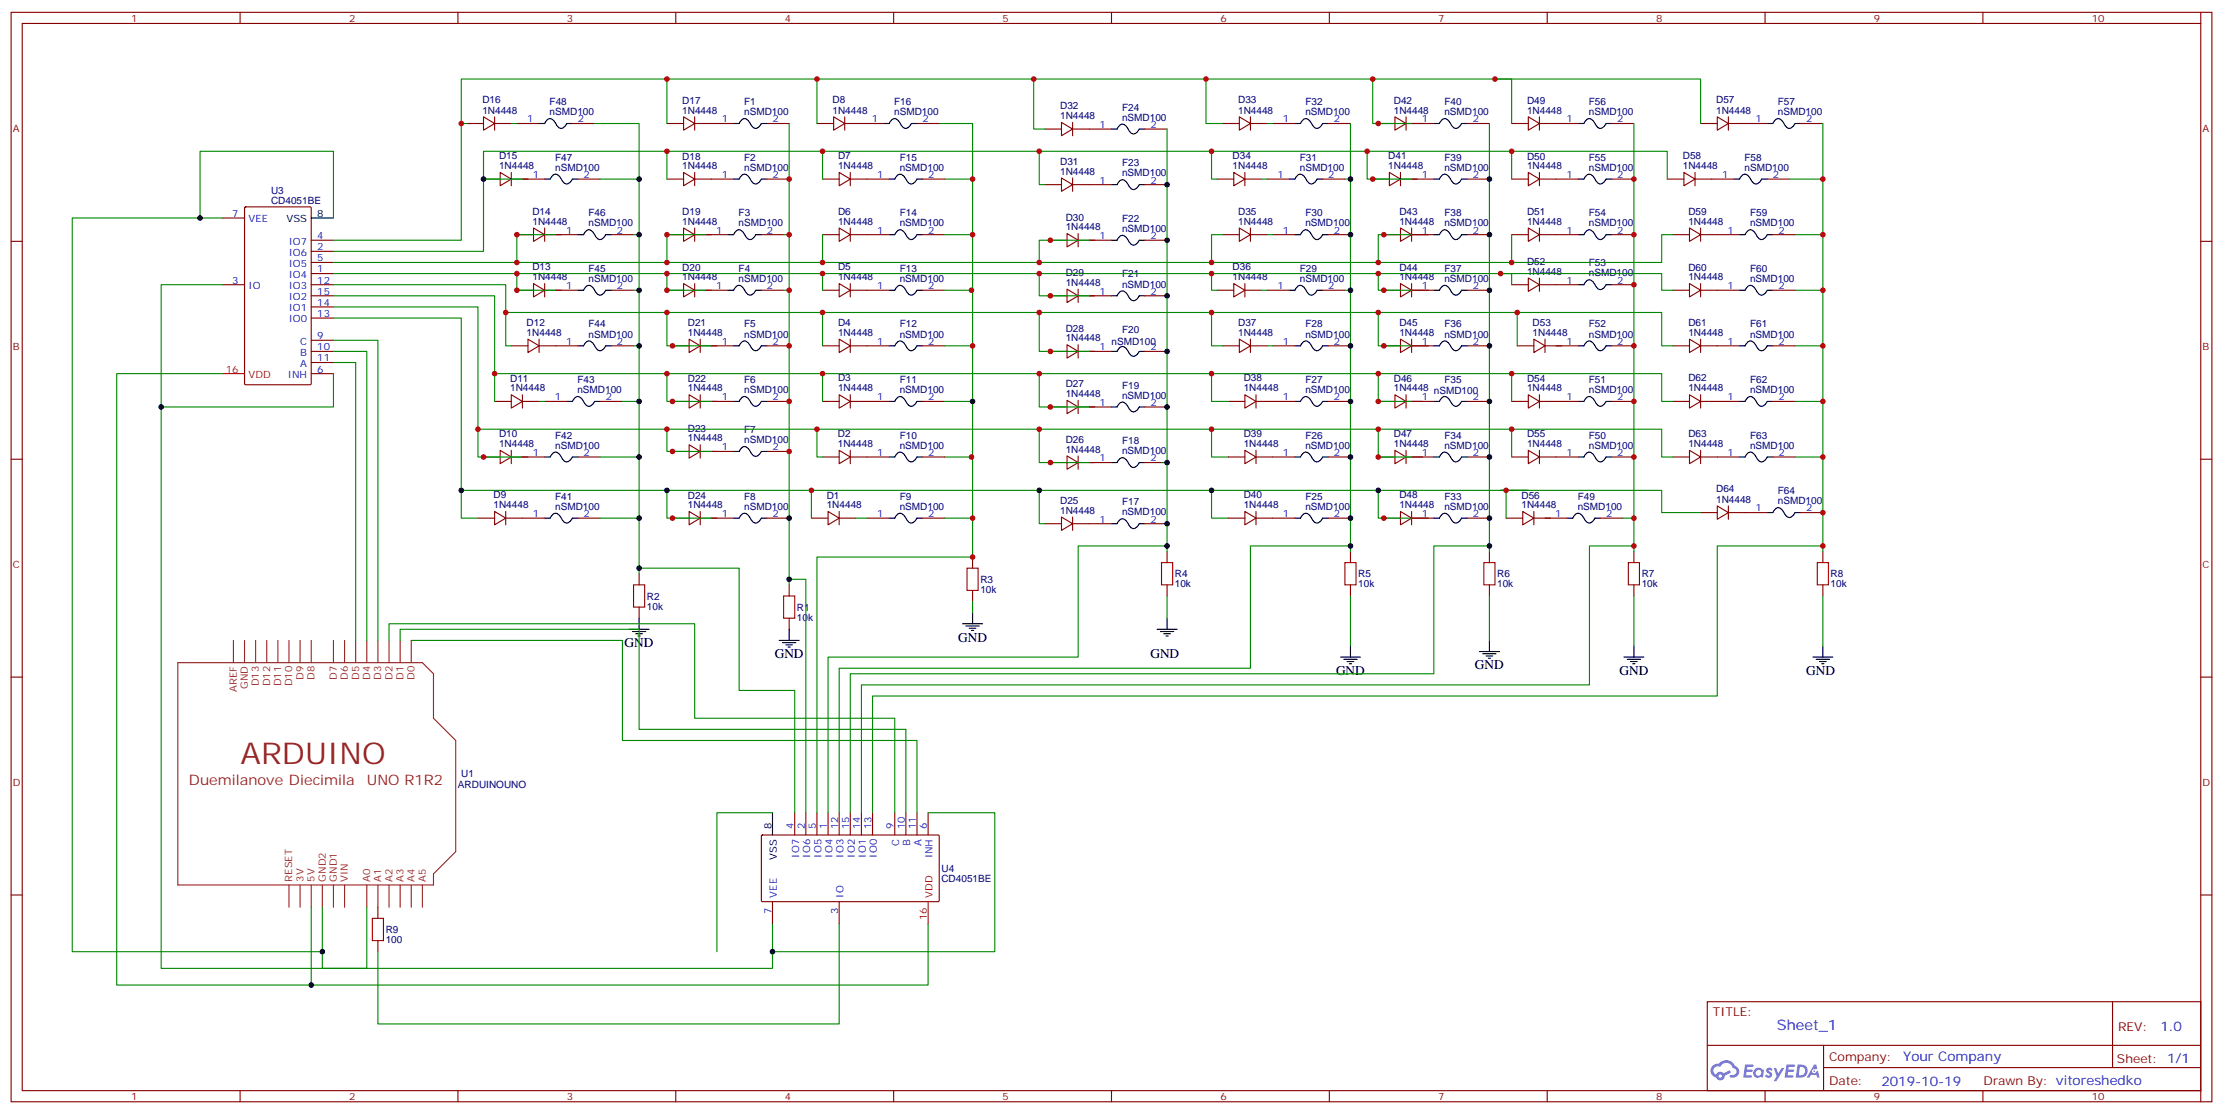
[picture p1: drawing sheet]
<svg xmlns="http://www.w3.org/2000/svg" width="706mm" height="353mm" viewBox="0 0 706 353" stroke-linecap="round" stroke-linejoin="round" font-family="sans-serif">
<defs><g id="words">
<text font-size="9.5" fill="#8d2323" x="76.4" y="242.3">ARDUINO</text>
<g font-size="4.6" fill="#8d2323">
<text x="60" y="249.1">Duemilanove Diecimila</text>
<text x="116.4" y="249.1">UNO R1R2</text>
</g>
<text font-size="4.6" fill="#00f" x="564" y="326.9">Sheet_1</text>
<g font-size="4.2">
<text x="304.1" y="203.6">GND</text>
<text x="198.3" y="205.4">GND</text>
<text x="245.9" y="208.9">GND</text>
<text x="365.1" y="208.7">GND</text>
<text x="424" y="214.2">GND</text>
<text x="468.1" y="212.4">GND</text>
<text x="514" y="214.2">GND</text>
<text x="573.3" y="214.1">GND</text>
</g>
<g font-size="4.2" fill="#00f">
<text x="685.7" y="327.1">1.0</text>
<text x="604" y="336.7">Your Company</text>
<text x="597.1" y="344.5">2019-10-19</text>
</g>
<g font-size="3.9" fill="#800">
<text x="543.6" y="322.5">TITLE:</text>
<text x="672.3" y="327.1">REV:</text>
<text x="580.5" y="336.7">Company:</text>
<text x="671.9" y="337.3">Sheet: 1/1</text>
<text x="580.5" y="344.3">Date:</text>
<text x="629.6" y="344.4">Drawn By: vitoreshedko</text>
</g>
<g font-size="3.2" fill="#800">
<text x="41.6" y="6.9">1</text>
<text x="110.8" y="6.9">2</text>
<text x="179.9" y="6.9">3</text>
<text x="249.1" y="6.9">4</text>
<text x="318.2" y="6.9">5</text>
<text x="387.3" y="6.9">6</text>
<text x="456.5" y="6.9">7</text>
<text x="525.6" y="6.9">8</text>
<text x="594.8" y="6.9">9</text>
<text x="663.9" y="6.9">10</text>
<text x="4.1" y="42">A</text>
<text x="699" y="42">A</text>
<text x="4.1" y="111.2">B</text>
<text x="699" y="111.2">B</text>
<text x="4.1" y="180.3">C</text>
<text x="699" y="180.3">C</text>
<text x="4.1" y="249.4">D</text>
<text x="699" y="249.4">D</text>
<text x="41.6" y="349.1">1</text>
<text x="110.8" y="349.1">2</text>
<text x="179.9" y="349.1">3</text>
<text x="249.1" y="349.1">4</text>
<text x="318.2" y="349.1">5</text>
<text x="387.3" y="349.1">6</text>
<text x="456.5" y="349.1">7</text>
<text x="525.6" y="349.1">8</text>
<text x="594.8" y="349.1">9</text>
<text x="663.9" y="349.1">10</text>
</g>
<g font-size="3.2" fill="#000080">
<text x="153.1" y="32.8">D16</text>
<text x="174.4" y="33.3">F48</text>
<text x="216.5" y="33">D17</text>
<text x="236.2" y="33.3">F1</text>
<text x="264.2" y="32.8">D8</text>
<text x="283.8" y="33.3">F16</text>
<text x="336.5" y="34.7">D32</text>
<text x="356.1" y="35.1">F24</text>
<text x="393" y="32.8">D33</text>
<text x="414.3" y="33.3">F32</text>
<text x="442.4" y="32.9">D42</text>
<text x="458.4" y="33.3">F40</text>
<text x="484.7" y="33">D49</text>
<text x="504.3" y="33.3">F56</text>
<text x="544.7" y="32.8">D57</text>
<text x="564.3" y="33.3">F57</text>
<text x="153.1" y="36">1N4448</text>
<text x="174.4" y="36.6">nSMD100</text>
<text x="216.5" y="36">1N4448</text>
<text x="236.2" y="36.6">nSMD100</text>
<text x="264.2" y="36">1N4448</text>
<text x="283.8" y="36.6">nSMD100</text>
<text x="336.5" y="37.8">1N4448</text>
<text x="356.1" y="38.3">nSMD100</text>
<text x="393" y="36">1N4448</text>
<text x="414.3" y="36.6">nSMD100</text>
<text x="442.4" y="36">1N4448</text>
<text x="458.4" y="36.6">nSMD100</text>
<text x="484.7" y="36">1N4448</text>
<text x="504.3" y="36.6">nSMD100</text>
<text x="544.7" y="36">1N4448</text>
<text x="564.3" y="36.6">nSMD100</text>
<text x="158.4" y="53.7">1N4448</text>
<text x="158.4" y="50.5">D15</text>
<text x="176.2" y="51">F47</text>
<text x="216.5" y="53.7">1N4448</text>
<text x="216.5" y="50.6">D18</text>
<text x="236.2" y="51">F2</text>
<text x="266" y="53.7">1N4448</text>
<text x="266" y="50.5">D7</text>
<text x="285.6" y="51">F15</text>
<text x="336.5" y="52.4">D31</text>
<text x="356.1" y="52.7">F23</text>
<text x="391.2" y="53.7">1N4448</text>
<text x="391.2" y="50.4">D34</text>
<text x="412.6" y="51">F31</text>
<text x="440.6" y="53.7">1N4448</text>
<text x="440.6" y="50.6">D41</text>
<text x="458.4" y="51">F39</text>
<text x="484.7" y="53.7">1N4448</text>
<text x="484.7" y="50.6">D50</text>
<text x="504.3" y="51">F55</text>
<text x="534.1" y="53.7">1N4448</text>
<text x="534.1" y="50.5">D58</text>
<text x="553.7" y="51">F58</text>
<text x="176.2" y="54.2">nSMD100</text>
<text x="236.2" y="54.2">nSMD100</text>
<text x="285.6" y="54.2">nSMD100</text>
<text x="336.5" y="55.4">1N4448</text>
<text x="356.1" y="56">nSMD100</text>
<text x="412.6" y="54.2">nSMD100</text>
<text x="458.4" y="54.2">nSMD100</text>
<text x="504.3" y="54.2">nSMD100</text>
<text x="553.7" y="54.2">nSMD100</text>
<text x="86" y="64.6">CD4051BE</text>
<text x="86" y="61.6">U3</text>
<text x="169" y="71.3">1N4448</text>
<text x="169" y="68.1">D14</text>
<text x="186.8" y="71.8">nSMD100</text>
<text x="186.8" y="68.6">F46</text>
<text x="216.5" y="71.3">1N4448</text>
<text x="216.5" y="68.3">D19</text>
<text x="234.4" y="71.8">nSMD100</text>
<text x="234.4" y="68.6">F3</text>
<text x="266" y="71.3">1N4448</text>
<text x="266" y="68.1">D6</text>
<text x="285.6" y="71.8">nSMD100</text>
<text x="285.6" y="68.6">F14</text>
<text x="338.3" y="70">D30</text>
<text x="356.1" y="70.4">F22</text>
<text x="393" y="71.3">1N4448</text>
<text x="393" y="68.1">D35</text>
<text x="414.3" y="71.8">nSMD100</text>
<text x="414.3" y="68.6">F30</text>
<text x="444.2" y="71.3">1N4448</text>
<text x="444.2" y="68.2">D43</text>
<text x="458.4" y="71.8">nSMD100</text>
<text x="458.4" y="68.6">F38</text>
<text x="484.7" y="71.3">1N4448</text>
<text x="484.7" y="68.3">D51</text>
<text x="504.3" y="71.8">nSMD100</text>
<text x="504.3" y="68.6">F54</text>
<text x="535.9" y="71.3">1N4448</text>
<text x="535.9" y="68.2">D59</text>
<text x="555.4" y="71.8">nSMD100</text>
<text x="555.4" y="68.6">F59</text>
<text x="338.3" y="73.1">1N4448</text>
<text x="356.1" y="73.6">nSMD100</text>
<text x="169" y="88.9">1N4448</text>
<text x="169" y="85.7">D13</text>
<text x="186.8" y="89.5">nSMD100</text>
<text x="186.8" y="86.3">F45</text>
<text x="216.5" y="88.9">1N4448</text>
<text x="216.5" y="85.9">D20</text>
<text x="234.4" y="89.5">nSMD100</text>
<text x="234.4" y="86.3">F4</text>
<text x="266" y="88.9">1N4448</text>
<text x="266" y="85.7">D5</text>
<text x="285.6" y="89.5">nSMD100</text>
<text x="285.6" y="86.3">F13</text>
<text x="338.3" y="87.7">D29</text>
<text x="356.1" y="88">F21</text>
<text x="391.2" y="88.9">1N4448</text>
<text x="391.2" y="85.7">D36</text>
<text x="412.6" y="89.5">nSMD100</text>
<text x="412.6" y="86.3">F29</text>
<text x="444.2" y="88.9">1N4448</text>
<text x="444.2" y="85.9">D44</text>
<text x="458.4" y="89.5">nSMD100</text>
<text x="458.4" y="86.3">F37</text>
<text x="484.7" y="87.2">1N4448</text>
<text x="484.7" y="84.1">D52</text>
<text x="504.3" y="87.7">nSMD100</text>
<text x="504.3" y="84.5">F53</text>
<text x="535.9" y="88.9">1N4448</text>
<text x="535.9" y="85.9">D60</text>
<text x="555.4" y="89.5">nSMD100</text>
<text x="555.4" y="86.3">F60</text>
<text x="338.3" y="90.7">1N4448</text>
<text x="356.1" y="91.2">nSMD100</text>
<text x="167.2" y="106.6">1N4448</text>
<text x="167.2" y="103.5">D12</text>
<text x="186.8" y="107.1">nSMD100</text>
<text x="186.8" y="103.9">F44</text>
<text x="218.3" y="106.6">1N4448</text>
<text x="218.3" y="103.5">D21</text>
<text x="236.2" y="107.1">nSMD100</text>
<text x="236.2" y="103.9">F5</text>
<text x="266" y="106.6">1N4448</text>
<text x="266" y="103.4">D4</text>
<text x="285.6" y="107.1">nSMD100</text>
<text x="285.6" y="103.9">F12</text>
<text x="338.3" y="105.3">D28</text>
<text x="356.1" y="105.7">F20</text>
<text x="393" y="106.6">1N4448</text>
<text x="393" y="103.3">D37</text>
<text x="414.3" y="107.1">nSMD100</text>
<text x="414.3" y="103.9">F28</text>
<text x="444.2" y="106.6">1N4448</text>
<text x="444.2" y="103.5">D45</text>
<text x="458.4" y="107.1">nSMD100</text>
<text x="458.4" y="103.9">F36</text>
<text x="486.4" y="106.6">1N4448</text>
<text x="486.4" y="103.5">D53</text>
<text x="504.3" y="107.1">nSMD100</text>
<text x="504.3" y="103.9">F52</text>
<text x="535.9" y="106.6">1N4448</text>
<text x="535.9" y="103.4">D61</text>
<text x="555.4" y="107.1">nSMD100</text>
<text x="555.4" y="103.9">F61</text>
<text x="338.3" y="108.3">1N4448</text>
<text x="352.8" y="109.3">nSMD100</text>
<text x="161.9" y="124.2">1N4448</text>
<text x="161.9" y="121.1">D11</text>
<text x="183.3" y="124.8">nSMD100</text>
<text x="183.3" y="121.5">F43</text>
<text x="218.3" y="124.2">1N4448</text>
<text x="218.3" y="121.2">D22</text>
<text x="236.2" y="124.8">nSMD100</text>
<text x="236.2" y="121.5">F6</text>
<text x="266" y="124.2">1N4448</text>
<text x="266" y="121">D3</text>
<text x="285.6" y="124.8">nSMD100</text>
<text x="285.6" y="121.5">F11</text>
<text x="338.3" y="126">1N4448</text>
<text x="338.3" y="122.9">D27</text>
<text x="356.1" y="123.3">F19</text>
<text x="394.7" y="124.2">1N4448</text>
<text x="394.7" y="121">D38</text>
<text x="414.3" y="124.8">nSMD100</text>
<text x="414.3" y="121.5">F27</text>
<text x="442.4" y="124.2">1N4448</text>
<text x="442.4" y="121.1">D46</text>
<text x="455.1" y="125.1">nSMD100</text>
<text x="458.4" y="121.5">F35</text>
<text x="484.7" y="124.2">1N4448</text>
<text x="484.7" y="121.2">D54</text>
<text x="504.3" y="124.8">nSMD100</text>
<text x="504.3" y="121.5">F51</text>
<text x="535.9" y="124.2">1N4448</text>
<text x="535.9" y="121">D62</text>
<text x="555.4" y="124.8">nSMD100</text>
<text x="555.4" y="121.5">F62</text>
<text x="356.1" y="126.5">nSMD100</text>
<text x="218.3" y="137.1">D23</text>
<text x="236.2" y="137.4">F7</text>
<text x="158.4" y="141.9">1N4448</text>
<text x="158.4" y="138.8">D10</text>
<text x="176.2" y="142.4">nSMD100</text>
<text x="176.2" y="139.2">F42</text>
<text x="218.3" y="140.1">1N4448</text>
<text x="236.2" y="140.6">nSMD100</text>
<text x="265.9" y="141.9">1N4448</text>
<text x="265.9" y="138.8">D2</text>
<text x="285.6" y="142.4">nSMD100</text>
<text x="285.6" y="139.2">F10</text>
<text x="338.3" y="143.6">1N4448</text>
<text x="338.3" y="140.6">D26</text>
<text x="356.1" y="140.9">F18</text>
<text x="394.7" y="141.9">1N4448</text>
<text x="394.7" y="138.6">D39</text>
<text x="414.3" y="142.4">nSMD100</text>
<text x="414.3" y="139.2">F26</text>
<text x="442.4" y="141.9">1N4448</text>
<text x="442.4" y="138.8">D47</text>
<text x="458.4" y="142.4">nSMD100</text>
<text x="458.4" y="139.2">F34</text>
<text x="484.7" y="141.9">1N4448</text>
<text x="484.7" y="138.8">D55</text>
<text x="504.3" y="142.4">nSMD100</text>
<text x="504.3" y="139.2">F50</text>
<text x="535.9" y="141.9">1N4448</text>
<text x="535.9" y="138.7">D63</text>
<text x="555.4" y="142.4">nSMD100</text>
<text x="555.4" y="139.2">F63</text>
<text x="356.1" y="144.2">nSMD100</text>
<text x="156.6" y="161.3">1N4448</text>
<text x="156.6" y="158.2">D9</text>
<text x="176.2" y="161.8">nSMD100</text>
<text x="176.2" y="158.6">F41</text>
<text x="218.3" y="161.3">1N4448</text>
<text x="218.3" y="158.2">D24</text>
<text x="236.2" y="161.8">nSMD100</text>
<text x="236.2" y="158.6">F8</text>
<text x="262.4" y="161.3">1N4448</text>
<text x="262.4" y="158.2">D1</text>
<text x="285.6" y="161.8">nSMD100</text>
<text x="285.6" y="158.6">F9</text>
<text x="336.5" y="160">D25</text>
<text x="356.1" y="160.3">F17</text>
<text x="394.7" y="161.3">1N4448</text>
<text x="394.7" y="158">D40</text>
<text x="414.3" y="161.8">nSMD100</text>
<text x="414.3" y="158.6">F25</text>
<text x="444.2" y="161.3">1N4448</text>
<text x="444.2" y="158.2">D48</text>
<text x="458.4" y="161.8">nSMD100</text>
<text x="458.4" y="158.6">F33</text>
<text x="482.9" y="161.3">1N4448</text>
<text x="482.9" y="158.2">D56</text>
<text x="500.8" y="161.8">nSMD100</text>
<text x="500.8" y="158.6">F49</text>
<text x="544.7" y="159.5">1N4448</text>
<text x="544.7" y="156.3">D64</text>
<text x="564.3" y="160">nSMD100</text>
<text x="564.3" y="156.8">F64</text>
<text x="336.5" y="163">1N4448</text>
<text x="356.1" y="163.6">nSMD100</text>
<text x="311.1" y="185">R3</text>
<text x="372.9" y="183.2">R4</text>
<text x="431.1" y="183.2">R5</text>
<text x="475.2" y="183.2">R6</text>
<text x="521.1" y="183.2">R7</text>
<text x="581" y="183.2">R8</text>
<text x="205.3" y="190.3">R2</text>
<text x="311.1" y="188.2">10k</text>
<text x="372.9" y="186.4">10k</text>
<text x="431.1" y="186.4">10k</text>
<text x="475.2" y="186.4">10k</text>
<text x="521.1" y="186.4">10k</text>
<text x="581" y="186.4">10k</text>
<text x="205.3" y="193.5">10k</text>
<text x="252.9" y="197">10k</text>
<text x="252.9" y="193.8">R1</text>
<text x="145.3" y="250.1">ARDUINOUNO</text>
<text x="146.4" y="246.6">U1</text>
<text x="298.8" y="279.9">CD4051BE</text>
<text x="298.8" y="276.7">U4</text>
<text x="122.4" y="299.2">100</text>
<text x="122.4" y="296.2">R9</text>
</g>
<g font-size="3.2" fill="#00f">
<text x="167.3" y="38.8">1</text>
<text x="183.4" y="38.8">2</text>
<text x="229.1" y="38.8">1</text>
<text x="245.2" y="38.8">2</text>
<text x="276.7" y="38.8">1</text>
<text x="292.8" y="38.8">2</text>
<text x="349" y="40.6">1</text>
<text x="365.1" y="40.6">2</text>
<text x="407.2" y="38.8">1</text>
<text x="423.3" y="38.8">2</text>
<text x="451.3" y="38.8">1</text>
<text x="467.4" y="38.8">2</text>
<text x="497.2" y="38.8">1</text>
<text x="513.3" y="38.8">2</text>
<text x="557.1" y="38.8">1</text>
<text x="573.3" y="38.8">2</text>
<text x="169.1" y="56.5">1</text>
<text x="185.2" y="56.5">2</text>
<text x="229.1" y="56.5">1</text>
<text x="245.2" y="56.5">2</text>
<text x="278.4" y="56.5">1</text>
<text x="294.6" y="56.5">2</text>
<text x="349" y="58.2">1</text>
<text x="365.1" y="58.2">2</text>
<text x="405.4" y="56.5">1</text>
<text x="421.6" y="56.5">2</text>
<text x="451.3" y="56.5">1</text>
<text x="467.4" y="56.5">2</text>
<text x="497.2" y="56.5">1</text>
<text x="513.3" y="56.5">2</text>
<text x="546.6" y="56.5">1</text>
<text x="562.7" y="56.5">2</text>
<text x="73.7" y="68.8">7</text>
<text x="78.9" y="70.6">VEE</text>
<text x="91.6" y="77.6">IO7</text>
<text x="100.7" y="75.9">4</text>
<text x="179.7" y="74.1">1</text>
<text x="195.8" y="74.1">2</text>
<text x="227.3" y="74.1">1</text>
<text x="243.4" y="74.1">2</text>
<text x="278.4" y="74.1">1</text>
<text x="294.6" y="74.1">2</text>
<text x="349" y="75.9">1</text>
<text x="365.1" y="75.9">2</text>
<text x="407.2" y="74.1">1</text>
<text x="423.3" y="74.1">2</text>
<text x="451.3" y="74.1">1</text>
<text x="467.4" y="74.1">2</text>
<text x="497.2" y="74.1">1</text>
<text x="513.3" y="74.1">2</text>
<text x="548.3" y="74.1">1</text>
<text x="564.4" y="74.1">2</text>
<text x="91.6" y="81.2">IO6</text>
<text x="100.7" y="79.4">2</text>
<text x="100.7" y="82.9">5</text>
<text x="73.7" y="90">3</text>
<text x="91.6" y="88.2">IO4</text>
<text x="91.6" y="84.7">IO5</text>
<text x="100.7" y="86.5">1</text>
<text x="100.7" y="90">12</text>
<text x="497.2" y="90">1</text>
<text x="513.3" y="90">2</text>
<text x="78.9" y="91.8">IO</text>
<text x="91.6" y="91.8">IO3</text>
<text x="91.6" y="95.3">IO2</text>
<text x="100.7" y="93.5">15</text>
<text x="179.7" y="91.8">1</text>
<text x="195.8" y="91.8">2</text>
<text x="227.3" y="91.8">1</text>
<text x="243.4" y="91.8">2</text>
<text x="278.4" y="91.8">1</text>
<text x="294.6" y="91.8">2</text>
<text x="349" y="93.5">1</text>
<text x="365.1" y="93.5">2</text>
<text x="405.4" y="91.8">1</text>
<text x="421.6" y="91.8">2</text>
<text x="451.3" y="91.8">1</text>
<text x="467.4" y="91.8">2</text>
<text x="548.3" y="91.8">1</text>
<text x="564.4" y="91.8">2</text>
<text x="91.6" y="98.8">IO1</text>
<text x="100.7" y="100.6">13</text>
<text x="100.7" y="97">14</text>
<text x="91.6" y="102.3">IO0</text>
<text x="100.7" y="107.6">9</text>
<text x="95.3" y="109.4">C</text>
<text x="95.3" y="112.9">B</text>
<text x="100.7" y="111.2">10</text>
<text x="179.7" y="109.4">1</text>
<text x="195.8" y="109.4">2</text>
<text x="229.1" y="109.4">1</text>
<text x="245.2" y="109.4">2</text>
<text x="278.4" y="109.4">1</text>
<text x="294.6" y="109.4">2</text>
<text x="349" y="111.2">1</text>
<text x="365.1" y="111.2">2</text>
<text x="407.2" y="109.4">1</text>
<text x="423.3" y="109.4">2</text>
<text x="451.3" y="109.4">1</text>
<text x="467.4" y="109.4">2</text>
<text x="497.2" y="109.4">1</text>
<text x="513.3" y="109.4">2</text>
<text x="548.3" y="109.4">1</text>
<text x="564.4" y="109.4">2</text>
<text x="91.4" y="120">INH</text>
<text x="95.3" y="116.5">A</text>
<text x="100.7" y="118.2">6</text>
<text x="100.7" y="114.7">11</text>
<text x="176.1" y="127">1</text>
<text x="192.3" y="127">2</text>
<text x="229.1" y="127">1</text>
<text x="245.2" y="127">2</text>
<text x="278.4" y="127">1</text>
<text x="294.6" y="127">2</text>
<text x="349" y="128.8">1</text>
<text x="365.1" y="128.8">2</text>
<text x="407.2" y="127">1</text>
<text x="423.3" y="127">2</text>
<text x="451.3" y="127">1</text>
<text x="467.4" y="127">2</text>
<text x="497.2" y="127">1</text>
<text x="513.3" y="127">2</text>
<text x="548.3" y="127">1</text>
<text x="564.4" y="127">2</text>
<text x="229.1" y="142.9">1</text>
<text x="245.2" y="142.9">2</text>
<text x="169.1" y="144.7">1</text>
<text x="185.2" y="144.7">2</text>
<text x="278.4" y="144.7">1</text>
<text x="294.6" y="144.7">2</text>
<text x="349" y="146.4">1</text>
<text x="365.1" y="146.4">2</text>
<text x="407.2" y="144.7">1</text>
<text x="423.3" y="144.7">2</text>
<text x="451.3" y="144.7">1</text>
<text x="467.4" y="144.7">2</text>
<text x="497.2" y="144.7">1</text>
<text x="513.3" y="144.7">2</text>
<text x="548.3" y="144.7">1</text>
<text x="564.4" y="144.7">2</text>
<text x="169.1" y="164.1">1</text>
<text x="185.2" y="164.1">2</text>
<text x="229.1" y="164.1">1</text>
<text x="245.2" y="164.1">2</text>
<text x="278.4" y="164.1">1</text>
<text x="294.6" y="164.1">2</text>
<text x="349" y="165.8">1</text>
<text x="365.1" y="165.8">2</text>
<text x="407.2" y="164.1">1</text>
<text x="423.3" y="164.1">2</text>
<text x="451.3" y="164.1">1</text>
<text x="467.4" y="164.1">2</text>
<text x="493.6" y="164.1">1</text>
<text x="509.8" y="164.1">2</text>
<text x="557.1" y="162.3">1</text>
<text x="573.3" y="162.3">2</text>
<text x="251.9" y="263" transform="rotate(-90 251.9 263)">4</text>
<text x="255.4" y="263" transform="rotate(-90 255.4 263)">2</text>
<text x="258.9" y="263" transform="rotate(-90 258.9 263)">5</text>
<text x="262.5" y="263" transform="rotate(-90 262.5 263)">1</text>
<text x="266" y="263" transform="rotate(-90 266 263)">12</text>
<text x="269.5" y="263" transform="rotate(-90 269.5 263)">15</text>
<text x="273" y="263" transform="rotate(-90 273 263)">14</text>
<text x="276.6" y="263" transform="rotate(-90 276.6 263)">13</text>
<text x="283.6" y="263" transform="rotate(-90 283.6 263)">9</text>
<text x="287.2" y="263" transform="rotate(-90 287.2 263)">10</text>
<text x="290.7" y="263" transform="rotate(-90 290.7 263)">11</text>
<text x="294.2" y="263" transform="rotate(-90 294.2 263)">6</text>
<text x="285.4" y="268.5" transform="rotate(-90 285.4 268.5)">C</text>
<text x="288.9" y="268.4" transform="rotate(-90 288.9 268.4)">B</text>
<text x="292.5" y="268.4" transform="rotate(-90 292.5 268.4)">A</text>
<text x="253.6" y="272.1" transform="rotate(-90 253.6 272.1)">IO7</text>
<text x="257.2" y="272.1" transform="rotate(-90 257.2 272.1)">IO6</text>
<text x="260.7" y="272.1" transform="rotate(-90 260.7 272.1)">IO5</text>
<text x="264.2" y="272.1" transform="rotate(-90 264.2 272.1)">IO4</text>
<text x="267.8" y="272.1" transform="rotate(-90 267.8 272.1)">IO3</text>
<text x="271.3" y="272.1" transform="rotate(-90 271.3 272.1)">IO2</text>
<text x="274.8" y="272.1" transform="rotate(-90 274.8 272.1)">IO1</text>
<text x="278.3" y="272.1" transform="rotate(-90 278.3 272.1)">IO0</text>
<text x="296" y="272.4" transform="rotate(-90 296 272.4)">INH</text>
<text x="246.6" y="284.8" transform="rotate(-90 246.6 284.8)">VEE</text>
<text x="267.8" y="284.8" transform="rotate(-90 267.8 284.8)">IO</text>
<text x="244.8" y="290.1" transform="rotate(-90 244.8 290.1)">7</text>
<text x="266" y="290.1" transform="rotate(-90 266 290.1)">3</text>
</g>
<g font-size="3.2">
<text x="91" y="70.6">VSS</text>
<text x="100.7" y="68.8">8</text>
<text x="244.8" y="263" transform="rotate(-90 244.8 263)">8</text>
<text x="246.6" y="272.8" transform="rotate(-90 246.6 272.8)">VSS</text>
</g>
<g font-size="3.2" fill="#f00">
<text x="71.6" y="118.2">16</text>
<text x="78.9" y="120">VDD</text>
<text x="296" y="284.8" transform="rotate(-90 296 284.8)">VDD</text>
<text x="294.2" y="292.1" transform="rotate(-90 294.2 292.1)">16</text>
</g>
<g font-size="3.2" fill="#8d2323">
<text x="96.3" y="215.8" transform="rotate(-90 96.3 215.8)">D9</text>
<text x="99.8" y="215.8" transform="rotate(-90 99.8 215.8)">D8</text>
<text x="106.9" y="215.8" transform="rotate(-90 106.9 215.8)">D7</text>
<text x="110.4" y="215.8" transform="rotate(-90 110.4 215.8)">D6</text>
<text x="113.9" y="215.8" transform="rotate(-90 113.9 215.8)">D5</text>
<text x="117.5" y="215.8" transform="rotate(-90 117.5 215.8)">D4</text>
<text x="121" y="215.8" transform="rotate(-90 121 215.8)">D3</text>
<text x="124.5" y="215.8" transform="rotate(-90 124.5 215.8)">D2</text>
<text x="128.1" y="215.8" transform="rotate(-90 128.1 215.8)">D1</text>
<text x="131.6" y="215.8" transform="rotate(-90 131.6 215.8)">D0</text>
<text x="75.1" y="219.6" transform="rotate(-90 75.1 219.6)">AREF</text>
<text x="78.7" y="218.6" transform="rotate(-90 78.7 218.6)">GND</text>
<text x="82.2" y="217.8" transform="rotate(-90 82.2 217.8)">D13</text>
<text x="85.7" y="217.8" transform="rotate(-90 85.7 217.8)">D12</text>
<text x="89.3" y="217.8" transform="rotate(-90 89.3 217.8)">D11</text>
<text x="92.8" y="217.8" transform="rotate(-90 92.8 217.8)">D10</text>
<text x="92.8" y="279.8" transform="rotate(-90 92.8 279.8)">RESET</text>
<text x="96.3" y="279.8" transform="rotate(-90 96.3 279.8)">3V</text>
<text x="99.8" y="279.8" transform="rotate(-90 99.8 279.8)">5V</text>
<text x="103.4" y="279.8" transform="rotate(-90 103.4 279.8)">GND2</text>
<text x="106.9" y="279.8" transform="rotate(-90 106.9 279.8)">GND1</text>
<text x="110.4" y="279.8" transform="rotate(-90 110.4 279.8)">VIN</text>
<text x="117.5" y="279.8" transform="rotate(-90 117.5 279.8)">A0</text>
<text x="121" y="279.8" transform="rotate(-90 121 279.8)">A1</text>
<text x="124.5" y="279.8" transform="rotate(-90 124.5 279.8)">A2</text>
<text x="128.1" y="279.8" transform="rotate(-90 128.1 279.8)">A3</text>
<text x="131.6" y="279.8" transform="rotate(-90 131.6 279.8)">A4</text>
<text x="135.1" y="279.8" transform="rotate(-90 135.1 279.8)">A5</text>
</g>
</g></defs>
<g fill="none" stroke="#870000" stroke-width=".35">
<path d="M3.5 3.9h698.5v345.7h-698.5zM7.1 7.4h691.4v338.7h-691.4zM76.2 3.9v3.5M145.3 3.9v3.5M214.5 3.9v3.5M283.6 3.9v3.5M352.8 3.9v3.5M421.9 3.9v3.5M491.1 3.9v3.5M560.2 3.9v3.5M629.4 3.9v3.5M698.5 3.9v3.5"/>
<path d="M3.5 76.6h3.6M698.5 76.6h3.5M3.5 145.7h3.6M698.5 145.7h3.5M3.5 214.9h3.6M698.5 214.9h3.5M3.5 284h3.6M698.5 284h3.5M541.9 317.9h156.6v28.2h-156.6zM670.5 317.9v20.9M541.9 331.7h156.5M578.8 338.8h119.6"/>
<path d="M578.8 331.7v14.1M76.2 346.1v3.5M145.3 346.1v3.5M214.5 346.1v3.5M283.6 346.1v3.5M352.8 346.1v3.5M421.9 346.1v3.5M491.1 346.1v3.5M560.2 346.1v3.5M629.4 346.1v3.5M698.5 346.1v3.5"/>
</g>
<g fill="#5487ff">
<path d="M560.9 339.1a1.22 1.22 0 0 1 1.7 .2l-.4 .6a.47 .47 0 0 0-.4-.4 .47 .47 0 0 0-.5 .2l.2 .2a1.14 1.14 0 0 1 .8 1.8 1.14 1.14 0 0 1-1.9 0l-.3-.2 .5-.6 .8 .4a.29 .29 0 0 0 .3-.2 .29 .29 0 0 0-.3-.3 1.04 1.04 0 0 1-.5-1.7z"/>
<path d="M553.9 337.8h2.3l.3 .2-.1 .5-1.8 .1-.1 .8h1.5l.3 .4-.4 .3h-1.6l-.1 1.1 1.7 .1 .2 .3-.2 .3-2.6 .1z"/>
<path d="M567 337.8l2.7 .2-.1 .5-1.9 .1-.1 .8h1.5l.4 .4-.4 .3h-1.6l-.2 1.1 1.8 .1 .1 .3-.1 .3-2.7 .1z"/>
<path d="M575.8 337.8h.7l.3 1.3-.6 .3a.69 .69 0 0 0-1 .3 .69 .69 0 0 0 .4 .9 .69 .69 0 0 0 .9-.6l.5-.2 .5 2.2h-.8l-.2-.9h-1.7l-.5 .9h-.9z"/>
<path d="M563 338.9h.8l.6 1.8 1.1-1.8h.8l-2.5 4.2h-.8l.9-1.5z"/>
<path d="M570.5 337.8l-.6 4.2h1.4a2.11 2.11 0 0 0 2.4-2.1 2.11 2.11 0 0 0-2.5-2.1zM571.3 338.6a1.43 1.43 0 0 1 1.6 1.6 1.43 1.43 0 0 1-2 1z"/>
<path d="M556.9 339.4a1.54 1.54 0 0 0-.1 2.2 1.54 1.54 0 0 0 2.1 .1l.6 .3 .3-2.3-.5-.3a1.49 1.49 0 0 0-2.4 0zM557.1 340.4a.95 .95 0 0 1 1.9 0 .95 .95 0 0 1-1.9 0z"/>
<path d="M543.6 338.2a2.18 2.18 0 0 0 1 3.7 1.44 1.44 0 0 0 1.7 .9 1.44 1.44 0 0 0 1.1-1.5l2-1-.4-.7-1.9 1a1.47 1.47 0 0 0-2.5 .4 1.39 1.39 0 0 1-.6-1.9 1.39 1.39 0 0 1 2-.5 2.12 2.12 0 0 1 2.1-1.3 2.12 2.12 0 0 1 1.9 1.7 1.14 1.14 0 0 1 1.1 1.4 1.14 1.14 0 0 1-1.6 .7 .43 .43 0 0 0-.6 .4 .43 .43 0 0 0 .5 .5 1.98 1.98 0 0 0 2.5-1.3 1.98 1.98 0 0 0-1.3-2.5 3.1 3.1 0 0 0-5.2-.7l-.9 .1zM545.5 341.5a.54 .54 0 0 1 1 0 .54 .54 0 0 1-1 0z"/>
<circle cx="575.8" cy="339.9" r=".26"/>
</g>
<g fill="none" stroke="#000" stroke-width=".35">
<path d="M171.1 39.2h1.8l.5-.9a1.66 1.66 0 0 1 1.7-.5 1.66 1.66 0 0 1 1.2 1.3 2.13 2.13 0 0 0 2.3 1.5l1.3-1.4h1.8M232.8 39.2h1.8l.6-.9a1.66 1.66 0 0 1 1.7-.5 1.66 1.66 0 0 1 1.2 1.3 2.13 2.13 0 0 0 2.2 1.5l1.4-1.4h1.7M280.5 39.2h1.7l.6-.9a1.66 1.66 0 0 1 1.7-.5 1.66 1.66 0 0 1 1.2 1.3 2.13 2.13 0 0 0 2.2 1.5l1.4-1.4h1.7M411 39.2h1.7l.6-.9a1.66 1.66 0 0 1 1.7-.5 1.66 1.66 0 0 1 1.2 1.3 2.13 2.13 0 0 0 2.3 1.5l1.3-1.4h1.8M455.1 39.2h1.7l.6-.9a1.66 1.66 0 0 1 1.7-.5 1.66 1.66 0 0 1 1.2 1.3 2.13 2.13 0 0 0 2.3 1.5l1.3-1.4h1.8M500.9 39.2h1.8l.6-.9a1.66 1.66 0 0 1 1.7-.5 1.66 1.66 0 0 1 1.2 1.3 2.13 2.13 0 0 0 2.2 1.5l1.4-1.4h1.7M560.9 39.2h1.8l.6-.9a1.66 1.66 0 0 1 1.7-.5 1.66 1.66 0 0 1 1.1 1.3 2.13 2.13 0 0 0 2.3 1.5l1.3-1.4h1.8M172.9 56.8h1.7l.6-.9a1.66 1.66 0 0 1 1.7-.5 1.66 1.66 0 0 1 1.2 1.3 2.13 2.13 0 0 0 2.2 1.6l1.4-1.5h1.7M232.8 56.8h1.8l.6-.9a1.66 1.66 0 0 1 1.7-.5 1.66 1.66 0 0 1 1.2 1.3 2.13 2.13 0 0 0 2.2 1.6l1.4-1.5h1.7M282.2 56.8h1.8l.6-.9a1.66 1.66 0 0 1 1.7-.5 1.66 1.66 0 0 1 1.2 1.3 2.13 2.13 0 0 0 2.2 1.6l1.3-1.5h1.8M352.8 58.6h1.7l.6-.9a1.66 1.66 0 0 1 1.7-.5 1.66 1.66 0 0 1 1.2 1.3 2.13 2.13 0 0 0 2.3 1.5l1.3-1.4h1.8M352.8 41h1.7l.6-1a1.66 1.66 0 0 1 1.7-.5 1.66 1.66 0 0 1 1.2 1.3 2.13 2.13 0 0 0 2.3 1.6l1.3-1.4h1.8"/>
<path d="M409.2 56.8h1.8l.6-.9a1.66 1.66 0 0 1 1.7-.5 1.66 1.66 0 0 1 1.2 1.3 2.13 2.13 0 0 0 2.2 1.6l1.3-1.5h1.8M455.1 56.8h1.7l.6-.9a1.66 1.66 0 0 1 1.7-.5 1.66 1.66 0 0 1 1.2 1.3 2.13 2.13 0 0 0 2.3 1.6l1.3-1.5h1.8M500.9 56.8h1.8l.6-.9a1.66 1.66 0 0 1 1.7-.5 1.66 1.66 0 0 1 1.2 1.3 2.13 2.13 0 0 0 2.2 1.6l1.4-1.5h1.7M550.3 56.8h1.8l.6-.9a1.66 1.66 0 0 1 1.7-.5 1.66 1.66 0 0 1 1.2 1.3 2.13 2.13 0 0 0 2.2 1.6l1.4-1.5h1.7M98.8 69.2h7M183.4 74.5h1.8l.6-1a1.66 1.66 0 0 1 1.7-.5 1.66 1.66 0 0 1 1.2 1.4 2.13 2.13 0 0 0 2.2 1.5l1.4-1.4h1.7M231.1 74.5h1.7l.6-1a1.66 1.66 0 0 1 1.7-.5 1.66 1.66 0 0 1 1.2 1.4 2.13 2.13 0 0 0 2.3 1.5l1.3-1.4h1.8M282.2 74.5h1.8l.6-1a1.66 1.66 0 0 1 1.7-.5 1.66 1.66 0 0 1 1.2 1.4 2.13 2.13 0 0 0 2.2 1.5l1.3-1.4h1.8M352.8 76.2h1.7l.6-.9a1.66 1.66 0 0 1 1.7-.5 1.66 1.66 0 0 1 1.2 1.3 2.13 2.13 0 0 0 2.3 1.6l1.3-1.5h1.8M411 74.5h1.7l.6-1a1.66 1.66 0 0 1 1.7-.5 1.66 1.66 0 0 1 1.2 1.4 2.13 2.13 0 0 0 2.3 1.5l1.3-1.4h1.8M455.1 74.5h1.7l.6-1a1.66 1.66 0 0 1 1.7-.5 1.66 1.66 0 0 1 1.2 1.4 2.13 2.13 0 0 0 2.3 1.5l1.3-1.4h1.8M500.9 74.5h1.8l.6-1a1.66 1.66 0 0 1 1.7-.5 1.66 1.66 0 0 1 1.2 1.4 2.13 2.13 0 0 0 2.2 1.5l1.4-1.4h1.7"/>
<path d="M552.1 74.5h1.8l.5-1a1.66 1.66 0 0 1 1.7-.5 1.66 1.66 0 0 1 1.2 1.4 2.13 2.13 0 0 0 2.3 1.5l1.3-1.4h1.8M183.4 92.1h1.8l.6-.9a1.66 1.66 0 0 1 1.7-.5 1.66 1.66 0 0 1 1.2 1.3 2.13 2.13 0 0 0 2.2 1.6l1.4-1.5h1.7M231.1 92.1h1.7l.6-.9a1.66 1.66 0 0 1 1.7-.5 1.66 1.66 0 0 1 1.2 1.3 2.13 2.13 0 0 0 2.3 1.6l1.3-1.5h1.8M282.2 92.1h1.8l.6-.9a1.66 1.66 0 0 1 1.7-.5 1.66 1.66 0 0 1 1.2 1.3 2.13 2.13 0 0 0 2.2 1.6l1.3-1.5h1.8M352.8 93.9h1.7l.6-1a1.66 1.66 0 0 1 1.7-.5 1.66 1.66 0 0 1 1.2 1.4 2.13 2.13 0 0 0 2.3 1.5l1.3-1.4h1.8M409.2 92.1h1.8l.6-.9a1.66 1.66 0 0 1 1.7-.5 1.66 1.66 0 0 1 1.2 1.3 2.13 2.13 0 0 0 2.2 1.6l1.3-1.5h1.8M455.1 92.1h1.7l.6-.9a1.66 1.66 0 0 1 1.7-.5 1.66 1.66 0 0 1 1.2 1.3 2.13 2.13 0 0 0 2.3 1.6l1.3-1.5h1.8M500.9 90.3h1.8l.6-.9a1.66 1.66 0 0 1 1.7-.5 1.66 1.66 0 0 1 1.2 1.3 2.13 2.13 0 0 0 2.2 1.6l1.4-1.5h1.7M552.1 92.1h1.8l.5-.9a1.66 1.66 0 0 1 1.7-.5 1.66 1.66 0 0 1 1.2 1.3 2.13 2.13 0 0 0 2.3 1.6l1.3-1.5h1.8M183.4 109.7h1.8l.6-.9a1.66 1.66 0 0 1 1.7-.5 1.66 1.66 0 0 1 1.2 1.3 2.13 2.13 0 0 0 2.2 1.6l1.4-1.5h1.7M232.8 109.7h1.8l.6-.9a1.66 1.66 0 0 1 1.7-.5 1.66 1.66 0 0 1 1.2 1.3 2.13 2.13 0 0 0 2.2 1.6l1.4-1.5h1.7M282.2 109.7h1.8l.6-.9a1.66 1.66 0 0 1 1.7-.5 1.66 1.66 0 0 1 1.2 1.3 2.13 2.13 0 0 0 2.2 1.6l1.3-1.5h1.8"/>
<path d="M352.8 111.5h1.7l.6-.9a1.66 1.66 0 0 1 1.7-.5 1.66 1.66 0 0 1 1.2 1.3 2.13 2.13 0 0 0 2.3 1.6l1.3-1.5h1.8M411 109.7h1.7l.6-.9a1.66 1.66 0 0 1 1.7-.5 1.66 1.66 0 0 1 1.2 1.3 2.13 2.13 0 0 0 2.3 1.6l1.3-1.5h1.8M455.1 109.7h1.7l.6-.9a1.66 1.66 0 0 1 1.7-.5 1.66 1.66 0 0 1 1.2 1.3 2.13 2.13 0 0 0 2.3 1.6l1.3-1.5h1.8M500.9 109.7h1.8l.6-.9a1.66 1.66 0 0 1 1.7-.5 1.66 1.66 0 0 1 1.2 1.3 2.13 2.13 0 0 0 2.2 1.6l1.4-1.5h1.7M552.1 109.7h1.8l.5-.9a1.66 1.66 0 0 1 1.7-.5 1.66 1.66 0 0 1 1.2 1.3 2.13 2.13 0 0 0 2.3 1.6l1.3-1.5h1.8M179.9 127.4h1.8l.6-.9a1.66 1.66 0 0 1 1.7-.5 1.66 1.66 0 0 1 1.1 1.3 2.13 2.13 0 0 0 2.3 1.5l1.3-1.4h1.8M232.8 127.4h1.8l.6-.9a1.66 1.66 0 0 1 1.7-.5 1.66 1.66 0 0 1 1.2 1.3 2.13 2.13 0 0 0 2.2 1.5l1.4-1.4h1.7M282.2 127.4h1.8l.6-.9a1.66 1.66 0 0 1 1.7-.5 1.66 1.66 0 0 1 1.2 1.3 2.13 2.13 0 0 0 2.2 1.5l1.3-1.4h1.8M352.8 129.2h1.7l.6-1a1.66 1.66 0 0 1 1.7-.5 1.66 1.66 0 0 1 1.2 1.3 2.13 2.13 0 0 0 2.3 1.6l1.3-1.4h1.8M411 127.4h1.7l.6-.9a1.66 1.66 0 0 1 1.7-.5 1.66 1.66 0 0 1 1.2 1.3 2.13 2.13 0 0 0 2.3 1.5l1.3-1.4h1.8M455.1 127.4h1.7l.6-.9a1.66 1.66 0 0 1 1.7-.5 1.66 1.66 0 0 1 1.2 1.3 2.13 2.13 0 0 0 2.3 1.5l1.3-1.4h1.8M500.9 127.4h1.8l.6-.9a1.66 1.66 0 0 1 1.7-.5 1.66 1.66 0 0 1 1.2 1.3 2.13 2.13 0 0 0 2.2 1.5l1.4-1.4h1.7"/>
<path d="M552.1 127.4h1.8l.5-.9a1.66 1.66 0 0 1 1.7-.5 1.66 1.66 0 0 1 1.2 1.3 2.13 2.13 0 0 0 2.3 1.5l1.3-1.4h1.8M172.9 145h1.7l.6-.9a1.66 1.66 0 0 1 1.7-.5 1.66 1.66 0 0 1 1.2 1.3 2.13 2.13 0 0 0 2.2 1.6l1.4-1.5h1.7M232.8 143.3h1.8l.6-1a1.66 1.66 0 0 1 1.7-.5 1.66 1.66 0 0 1 1.2 1.3 2.13 2.13 0 0 0 2.2 1.6l1.4-1.4h1.7M282.2 145h1.8l.6-.9a1.66 1.66 0 0 1 1.7-.5 1.66 1.66 0 0 1 1.2 1.3 2.13 2.13 0 0 0 2.2 1.6l1.3-1.5h1.8M352.8 146.8h1.7l.6-.9a1.66 1.66 0 0 1 1.7-.5 1.66 1.66 0 0 1 1.2 1.3 2.13 2.13 0 0 0 2.3 1.5l1.3-1.4h1.8M411 145h1.7l.6-.9a1.66 1.66 0 0 1 1.7-.5 1.66 1.66 0 0 1 1.2 1.3 2.13 2.13 0 0 0 2.3 1.6l1.3-1.5h1.8M455.1 145h1.7l.6-.9a1.66 1.66 0 0 1 1.7-.5 1.66 1.66 0 0 1 1.2 1.3 2.13 2.13 0 0 0 2.3 1.6l1.3-1.5h1.8M500.9 145h1.8l.6-.9a1.66 1.66 0 0 1 1.7-.5 1.66 1.66 0 0 1 1.2 1.3 2.13 2.13 0 0 0 2.2 1.6l1.4-1.5h1.7M552.1 145h1.8l.5-.9a1.66 1.66 0 0 1 1.7-.5 1.66 1.66 0 0 1 1.2 1.3 2.13 2.13 0 0 0 2.3 1.6l1.3-1.5h1.8M172.9 164.4h1.7l.6-.9a1.66 1.66 0 0 1 1.7-.5 1.66 1.66 0 0 1 1.2 1.3 2.13 2.13 0 0 0 2.2 1.6l1.4-1.5h1.7M232.8 164.4h1.8l.6-.9a1.66 1.66 0 0 1 1.7-.5 1.66 1.66 0 0 1 1.2 1.3 2.13 2.13 0 0 0 2.2 1.6l1.4-1.5h1.7M282.2 164.4h1.8l.6-.9a1.66 1.66 0 0 1 1.7-.5 1.66 1.66 0 0 1 1.2 1.3 2.13 2.13 0 0 0 2.2 1.6l1.3-1.5h1.8"/>
<path d="M352.8 166.2h1.7l.6-.9a1.66 1.66 0 0 1 1.7-.5 1.66 1.66 0 0 1 1.2 1.3 2.13 2.13 0 0 0 2.3 1.5l1.3-1.4h1.8M411 164.4h1.7l.6-.9a1.66 1.66 0 0 1 1.7-.5 1.66 1.66 0 0 1 1.2 1.3 2.13 2.13 0 0 0 2.3 1.6l1.3-1.5h1.8M455.1 164.4h1.7l.6-.9a1.66 1.66 0 0 1 1.7-.5 1.66 1.66 0 0 1 1.2 1.3 2.13 2.13 0 0 0 2.3 1.6l1.3-1.5h1.8M497.4 164.4h1.8l.6-.9a1.66 1.66 0 0 1 1.7-.5 1.66 1.66 0 0 1 1.1 1.3 2.13 2.13 0 0 0 2.3 1.6l1.3-1.5h1.8M560.9 162.7h1.8l.6-1a1.66 1.66 0 0 1 1.7-.5 1.66 1.66 0 0 1 1.1 1.3 2.13 2.13 0 0 0 2.3 1.6l1.3-1.4h1.8M199.7 199.7h6.3M202.8 196.2v3.5M250.5 199.7v3.5M305.5 197.9h6.4M306.6 198.6h4.2M307.6 199.4h2.1M308.7 194.4v3.5"/>
<path d="M367.2 199.7h6.4M370.4 196.2v3.5M200.7 200.4h4.3M201.8 201.1h2.1M202.5 201.8h.7M247.3 203.2h6.3M248.4 203.9h4.2M249.4 204.6h2.1M250.1 205.4h.7M308.3 200.1h.7M368.3 200.4h4.2M369.4 201.1h2.1"/>
<path d="M370.1 201.8h.7M425.4 208.5h6.4M426.5 209.2h4.2M427.6 209.9h2.1M428.3 210.6h.7M428.6 205v3.5M469.5 206.8h6.4M470.6 207.5h4.2M471.7 208.2h2.1M472.4 208.9h.7M472.7 203.2v3.6M515.4 208.5h6.4"/>
<path d="M516.5 209.2h4.2M517.5 209.9h2.1M518.2 210.6h.7M518.6 205v3.5M575.4 208.5h6.3M576.4 209.2h4.3M577.5 209.9h2.1M578.2 210.6h.7M578.6 205v3.5M245.2 257.9v7.1"/>
</g>
<g fill="none" stroke="#870000" stroke-width=".35">
<path d="M148.2 39.2h5.3M153.5 37.1l3.5 2.1-3.5 2.1zM157 39.2h5.3M157 37.1v4.2M164 39.2h7.1M181.7 39.2h7M211.7 39.2h5.3M217 37.1l3.5 2.1-3.5 2.1zM220.5 39.2h12.3M220.5 37.1v4.2M243.4 39.2h7.1M259.3 39.2h5.3"/>
<path d="M264.6 37.1l3.5 2.1-3.5 2.1zM268.1 39.2h12.4M268.1 37.1v4.2M291 39.2h7.1M336.9 38.8l3.5 2.2-3.5 2.1zM340.4 38.8v4.3M388.1 39.2h5.2M393.3 37.1l3.6 2.1-3.6 2.1zM396.9 39.2h5.3M396.9 37.1v4.2M403.9 39.2h7.1M421.6 39.2h7"/>
<path d="M437.4 39.2h5.3M442.7 37.1l3.6 2.1-3.6 2.1zM446.3 39.2h8.8M446.3 37.1v4.2M465.7 39.2h7M479.8 39.2h5.3M485.1 37.1l3.5 2.1-3.5 2.1zM488.6 39.2h12.3M488.6 37.1v4.2M511.5 39.2h7.1M539.8 39.2h5.2M545 37.1l3.6 2.1-3.6 2.1z"/>
<path d="M548.6 39.2h12.3M548.6 37.1v4.2M571.5 39.2h7.1M153.5 56.8h5.2M158.7 54.7l3.6 2.1-3.6 2.1zM162.3 56.8h10.6M162.3 54.7v4.2M183.4 56.8h7.1M211.7 56.8h5.3M217 54.7l3.5 2.1-3.5 2.1zM220.5 56.8h12.3M220.5 54.7v4.2"/>
<path d="M243.4 56.8h7.1M261.1 56.8h5.2M266.3 54.7l3.6 2.1-3.6 2.1zM269.9 56.8h12.3M269.9 54.7v4.2M292.8 56.8h7.1M331.6 58.6h5.3M331.6 41h5.3M336.9 56.5l3.5 2.1-3.5 2.1zM340.4 58.6h12.4M340.4 41h12.4M340.4 56.5v4.2"/>
<path d="M363.4 58.6h7M363.4 41h7M386.3 56.8h5.3M391.6 54.7l3.5 2.1-3.5 2.1zM395.1 56.8h5.3M395.1 54.7v4.2M402.2 56.8h7M419.8 56.8h7.1M435.7 56.8h5.3M441 54.7l3.5 2.1-3.5 2.1zM444.5 56.8h10.6M444.5 54.7v4.2"/>
<path d="M465.7 56.8h7M479.8 56.8h5.3M485.1 54.7l3.5 2.1-3.5 2.1zM488.6 56.8h12.3M488.6 54.7v4.2M511.5 56.8h7.1M529.2 56.8h5.3M534.5 54.7l3.5 2.1-3.5 2.1zM538 56.8h12.3M538 54.7v4.2M560.9 56.8h7.1M70.6 69.2h7"/>
<path d="M77.7 65.8l.3-.1h20.4l.3 .1 .1 55.9-.2 .3-20.6 .1-.3-.2zM98.8 76.2h7M98.8 79.8h7M164 74.5h5.3M169.3 72.4l3.6 2.1-3.6 2.1zM172.9 74.5h10.5M172.9 72.4v4.2M194 74.5h7.1M211.7 74.5h5.3M217 72.4l3.5 2.1-3.5 2.1zM220.5 74.5h10.6M220.5 72.4v4.2"/>
<path d="M241.7 74.5h7M261.1 74.5h5.2M266.3 72.4l3.6 2.1-3.6 2.1zM269.9 74.5h12.3M269.9 72.4v4.2M292.8 74.5h7.1M333.4 76.2h5.3M338.7 74.1l3.5 2.1-3.5 2.2zM342.2 76.2h10.6M342.2 74.1v4.3M363.4 76.2h7M388.1 74.5h5.2"/>
<path d="M393.3 72.4l3.6 2.1-3.6 2.1zM396.9 74.5h5.3M396.9 72.4v4.2M403.9 74.5h7.1M421.6 74.5h7M439.2 74.5h5.3M444.5 72.4l3.5 2.1-3.5 2.1zM448 74.5h7.1M448 72.4v4.2M465.7 74.5h7M479.8 74.5h5.3M485.1 72.4l3.5 2.1-3.5 2.1z"/>
<path d="M488.6 74.5h12.3M488.6 72.4v4.2M511.5 74.5h7.1M530.9 74.5h5.3M536.2 72.4l3.6 2.1-3.6 2.1zM539.8 74.5h12.3M539.8 72.4v4.2M562.7 74.5h7M70.6 90.3h7M98.8 93.9h7M98.8 90.3h7M98.8 86.8h7"/>
<path d="M98.8 83.3h7M98.8 97.4h7M164 92.1h5.3M169.3 90l3.6 2.1-3.6 2.1zM172.9 92.1h10.5M172.9 90v4.2M194 92.1h7.1M211.7 92.1h5.3M217 90l3.5 2.1-3.5 2.1zM220.5 92.1h10.6M220.5 90v4.2M241.7 92.1h7"/>
<path d="M261.1 92.1h5.2M266.3 90l3.6 2.1-3.6 2.1zM269.9 92.1h12.3M269.9 90v4.2M292.8 92.1h7.1M333.4 93.9h5.3M338.7 91.8l3.5 2.1-3.5 2.1zM342.2 93.9h10.6M342.2 91.8v4.2M363.4 93.9h7M386.3 92.1h5.3M391.6 90l3.5 2.1-3.5 2.1z"/>
<path d="M395.1 92.1h5.3M395.1 90v4.2M402.2 92.1h7M419.8 92.1h7.1M439.2 92.1h5.3M444.5 90l3.5 2.1-3.5 2.1zM448 92.1h7.1M448 90v4.2M465.7 92.1h7M479.8 90.3h5.3M485.1 88.2l3.5 2.1-3.5 2.2zM488.6 90.3h12.3"/>
<path d="M488.6 88.2v4.3M511.5 90.3h7.1M530.9 92.1h5.3M536.2 90l3.6 2.1-3.6 2.1zM539.8 92.1h12.3M539.8 90v4.2M562.7 92.1h7M98.8 111.5h7M98.8 118.6h7M98.8 108h7M98.8 115h7M98.8 100.9h7"/>
<path d="M162.3 109.7h5.3M167.6 107.6l3.5 2.1-3.5 2.2zM171.1 109.7h12.3M171.1 107.6v4.3M194 109.7h7.1M213.4 109.7h5.3M218.7 107.6l3.5 2.1-3.5 2.2zM222.2 109.7h10.6M222.2 107.6v4.3M243.4 109.7h7.1M261.1 109.7h5.2M266.3 107.6l3.6 2.1-3.6 2.2z"/>
<path d="M269.9 109.7h12.3M269.9 107.6v4.3M292.8 109.7h7.1M333.4 111.5h5.3M338.7 109.4l3.5 2.1-3.5 2.1zM342.2 111.5h10.6M342.2 109.4v4.2M363.4 111.5h7M388.1 109.7h5.2M393.3 107.6l3.6 2.1-3.6 2.2zM396.9 109.7h5.3M396.9 107.6v4.3"/>
<path d="M403.9 109.7h7.1M421.6 109.7h7M439.2 109.7h5.3M444.5 107.6l3.5 2.1-3.5 2.2zM448 109.7h7.1M448 107.6v4.3M465.7 109.7h7M481.5 109.7h5.3M486.8 107.6l3.6 2.1-3.6 2.2zM490.4 109.7h10.5M490.4 107.6v4.3M511.5 109.7h7.1"/>
<path d="M530.9 109.7h5.3M536.2 107.6l3.6 2.1-3.6 2.2zM539.8 109.7h12.3M539.8 107.6v4.3M562.7 109.7h7M157 127.4h5.3M162.3 125.3l3.5 2.1-3.5 2.1zM165.8 127.4h5.3M165.8 125.3v4.2M172.9 127.4h7M190.5 127.4h7.1M213.4 127.4h5.3"/>
<path d="M218.7 125.3l3.5 2.1-3.5 2.1zM222.2 127.4h10.6M222.2 125.3v4.2M243.4 127.4h7.1M261.1 127.4h5.2M266.3 125.3l3.6 2.1-3.6 2.1zM269.9 127.4h12.3M269.9 125.3v4.2M292.8 127.4h7.1M333.4 129.2h5.3M338.7 127l3.5 2.2-3.5 2.1zM342.2 129.2h10.6"/>
<path d="M342.2 127v4.3M363.4 129.2h7M389.8 127.4h5.3M395.1 125.3l3.5 2.1-3.5 2.1zM398.6 127.4h12.4M398.6 125.3v4.2M421.6 127.4h7M437.4 127.4h5.3M442.7 125.3l3.6 2.1-3.6 2.1zM446.3 127.4h8.8M446.3 125.3v4.2M465.7 127.4h7"/>
<path d="M479.8 127.4h5.3M485.1 125.3l3.5 2.1-3.5 2.1zM488.6 127.4h12.3M488.6 125.3v4.2M511.5 127.4h7.1M530.9 127.4h5.3M536.2 125.3l3.6 2.1-3.6 2.1zM539.8 127.4h12.3M539.8 125.3v4.2M562.7 127.4h7M153.5 145h5.2M158.7 142.9l3.6 2.1-3.6 2.1z"/>
<path d="M162.3 145h10.6M162.3 142.9v4.2M183.4 145h7.1M213.4 143.3h5.3M218.7 141.1l3.5 2.2-3.5 2.1zM222.2 143.3h10.6M222.2 141.1v4.3M243.4 143.3h7.1M261.1 145h5.2M266.3 142.9l3.6 2.1-3.6 2.1zM269.9 145h12.3M269.9 142.9v4.2"/>
<path d="M292.8 145h7.1M333.4 146.8h5.3M338.7 144.7l3.5 2.1-3.5 2.1zM342.2 146.8h10.6M342.2 144.7v4.2M363.4 146.8h7M389.8 145h5.3M395.1 142.9l3.5 2.1-3.5 2.1zM398.6 145h12.4M398.6 142.9v4.2M421.6 145h7M437.4 145h5.3"/>
<path d="M442.7 142.9l3.6 2.1-3.6 2.1zM446.3 145h8.8M446.3 142.9v4.2M465.7 145h7M479.8 145h5.3M485.1 142.9l3.5 2.1-3.5 2.1zM488.6 145h12.3M488.6 142.9v4.2M511.5 145h7.1M530.9 145h5.3M536.2 142.9l3.6 2.1-3.6 2.1zM539.8 145h12.3"/>
<path d="M539.8 142.9v4.2M562.7 145h7M151.7 164.4h5.3M157 162.3l3.5 2.1-3.5 2.1zM160.5 164.4h12.4M160.5 162.3v4.2M183.4 164.4h7.1M213.4 164.4h5.3M218.7 162.3l3.5 2.1-3.5 2.1zM222.2 164.4h10.6M222.2 162.3v4.2M243.4 164.4h7.1"/>
<path d="M257.5 164.4h5.3M262.8 162.3l3.5 2.1-3.5 2.1zM266.3 164.4h5.3M266.3 162.3v4.2M275.2 164.4h7M292.8 164.4h7.1M308.7 176.8v3.5M331.6 166.2h5.3M336.9 164.1l3.5 2.1-3.5 2.1zM340.4 166.2h12.4M340.4 164.1v4.2M363.4 166.2h7"/>
<path d="M370.4 175v3.5M389.8 164.4h5.3M395.1 162.3l3.5 2.1-3.5 2.1zM398.6 164.4h12.4M398.6 162.3v4.2M421.6 164.4h7M428.6 175v3.5M439.2 164.4h5.3M444.5 162.3l3.5 2.1-3.5 2.1zM448 164.4h7.1M448 162.3v4.2M465.7 164.4h7"/>
<path d="M472.7 175v3.5M478 164.4h5.3M483.3 162.3l3.5 2.1-3.5 2.1zM486.8 164.4h10.6M486.8 162.3v4.2M508 164.4h7.1M518.6 175v3.5M539.8 162.7h5.2M545 160.5l3.6 2.2-3.6 2.1zM548.6 162.7h12.3M548.6 160.5v4.3M571.5 162.7h7.1"/>
<path d="M578.6 175v3.5M202.8 182.1v3.5M202.8 192.7v3.5M250.5 185.6v3.5M250.5 196.2v3.5M308.7 187.4v3.5M370.4 185.6v3.5M428.6 185.6v3.5M472.7 185.6v3.5M518.6 185.6v3.5M578.6 185.6v3.5M252.2 257.9v7.1"/>
<path d="M255.8 257.9v7.1M259.3 257.9v7.1M262.8 257.9v7.1M266.3 257.9v7.1M269.9 257.9v7.1M273.4 257.9v7.1M276.9 257.9v7.1M284 257.9v7.1M287.5 257.9v7.1M291 257.9v7.1M294.6 257.9v7.1M241.7 265.1l.3-.1h55.9l.2 .3-.1 20.7-.3 .1h-55.9l-.1-.3z"/>
<path d="M119.9 287.9v3.5M119.9 298.5v3.5M245.2 286.1v7.1M266.3 286.1v7.1"/>
</g>
<g fill="none" stroke="#8c2424" stroke-width=".35">
<path d="M56.4 210.3h77.7l3.5 3.5v14.1l7 7.1v35.3l-7 7v3.5h-81.2zM74.1 203.2v7.1M77.6 203.2v7.1M81.1 203.2v7.1M84.7 203.2v7.1M88.2 203.2v7.1M91.7 203.2v7.1M95.2 203.2v7.1M98.8 203.2v7.1M105.8 203.2v7.1M109.4 203.2v7.1M112.9 203.2v7.1"/>
<path d="M116.4 203.2v7.1M119.9 203.2v7.1M123.5 203.2v7.1M127 203.2v7.1M130.5 203.2v7.1M91.7 280.8v7.1M95.2 280.8v7.1M98.8 280.8v7.1M102.3 280.8v7.1M105.8 280.8v7.1M109.4 280.8v7.1M116.4 280.8v7.1"/>
<path d="M119.9 280.8v7.1M123.5 280.8v7.1M127 280.8v7.1M130.5 280.8v7.1M134.1 280.8v7.1"/>
</g>
<path d="M70.6 118.6h7M294.6 286.1v7.1" fill="none" stroke="#f00" stroke-width=".35"/>
<path d="M368.7 178.5h3.5v7.1h-3.5zM426.9 178.5h3.5v7.1h-3.5zM471 178.5h3.5v7.1h-3.5zM516.8 178.5h3.5v7.1h-3.5zM576.8 178.5h3.5v7.1h-3.5zM201.1 185.6h3.5v7.1h-3.5zM248.7 189.1h3.5v7.1h-3.5zM306.9 180.3h3.5v7.1h-3.5zM118.2 291.4h3.5v7.1h-3.5z" fill="none" stroke="#a10000" stroke-width=".35"/>
<g fill="none" stroke="#008700" stroke-width=".35">
<path d="M146.4 39.2v-14.1h65.3v14.1M148.2 39.2h-1.8v37h-40.6M162.3 39.2h1.7M188.7 39.2h14.1v17.6M211.7 25.1h268.1v14.1M250.5 39.2v146.4M259.3 25.1v14.1M298.1 39.2h10.6v17.6M328.1 25.1v15.9h3.5M382.8 25.1v14.1h5.3M402.2 39.2h1.7M428.6 39.2v135.8"/>
<path d="M435.7 25.1v14.1h12.3M472.7 39.2v135.8M474.5 25.1h65.3v14.1M518.6 39.2v125.2h-3.5M578.6 39.2v135.8M153.5 56.8v-8.8h375.7v8.8M165.8 56.8h-12.3v23h-47.7M190.5 56.8h12.3v17.7M211.7 48v8.8M261.1 48v8.8M299.9 56.8h8.8v17.7M329.8 48v10.6h1.8"/>
<path d="M370.4 41v134M384.5 48v8.8h1.8M400.4 56.8h1.8M426.9 56.8h1.7M433.9 48v8.8h14.1M479.8 48v8.8M568 56.8h10.6M63.5 69.2v-21.2h42.3v21.2M70.6 69.2h-47.7v232.8h79.4M176.4 74.5h-12.4v8.8h-58.2M201.1 74.5h1.7v107.6M224 74.5h-12.3v8.8"/>
<path d="M248.7 74.5h1.8M261.1 74.5v8.8M299.9 74.5h8.8v17.6h-.4M345.7 76.2h-15.9v7.1M388.1 74.5h-3.6v8.8M402.2 74.5h1.7M448 74.5h-10.6v8.8M479.8 74.5v8.8M530.9 74.5h-3.5v8.8h-363.4M569.7 74.5h8.9M70.6 90.3h-19.4v217h65.2v-19.4M105.8 86.8h58.2v5.3h12.4"/>
<path d="M105.8 97.4h45.9v47.6h14.1M105.8 93.9h51.2v33.5M105.8 90.3h54.7v19.4h1.8M160.5 99.2h366.9v10.5h3.5M164 86.8h315.8v3.5M201.1 92.1h1.7M211.7 86.8v5.3h12.3M211.7 99.2v10.5h14.1M248.7 92.1h1.8M261.1 86.8v5.3M261.1 99.2v10.5M299.9 92.1h8.8v17.6"/>
<path d="M329.8 86.8v7.1h15.9M329.8 99.2v12.3h15.9M384.5 86.8v5.3h1.8M384.5 99.2v10.5h3.6M400.4 92.1h1.8M426.9 92.1h1.7M437.4 86.8v5.3h10.6M437.4 99.2v10.5h10.6M476.2 86.8h51.2v5.3h3.5M481.5 99.2v10.5M569.7 92.1h8.9M70.6 118.6h-33.6v194h61.8"/>
<path d="M105.8 108h14.1v95.2M105.8 111.5h10.6v91.7M105.8 115h7.1v88.2M105.8 118.6v10.6h-54.6M105.8 100.9h40.6v63.5h5.3M157 118.6h370.4v8.8h3.5M201.1 109.7h1.7M211.7 118.6v8.8h14.1M261.1 118.6v8.8M299.9 109.7h8.8v17.7M329.8 118.6v10.6h15.9M384.5 118.6v8.8h5.3"/>
<path d="M402.2 109.7h1.7M437.4 118.6v8.8h10.6M479.8 118.6v8.8M569.7 109.7h8.9M151.7 136.2h375.7v8.8h3.5M171.1 127.4h1.8M197.6 127.4h5.2M211.7 136.2v7.1h14.1M259.3 136.2v8.8h1.8M299.9 127.4h8.8v17.6h-.4M329.8 136.2v10.6h15.9M384.5 136.2v8.8h5.3"/>
<path d="M437.4 136.2v8.8h10.6M479.8 136.2v8.8M569.7 127.4h8.9M146.4 155.6h381v7.1h12.4M190.5 145h12.3M211.7 155.6v8.8h14.1M257.5 155.6v8.8M299.9 145h8.8v19.4M329.8 155.6v10.6h1.8M368.7 146.8h1.7M384.5 155.6v8.8h5.3M437.4 155.6v8.8h10.6"/>
<path d="M478 155.6v8.8M569.7 145h8.9M190.5 164.4h12.3M271.6 164.4h3.6M299.9 164.4h8.8v12.4h-49.4v81.1M370.4 173.2h-28.2v35.3h-79.4v49.4M428.6 173.2h-31.7v38.9h-130.6v45.8M472.7 173.2h-17.6v40.6h-185.2v44.1M518.6 173.2h-14.1v44.1h-231.1v40.6M518.6 164.4v10.6M578.6 173.2h-33.6v47.7h-268.1v37M202.8 180.3h31.8v38.8h17.6v38.8"/>
<path d="M250.5 183.8h5.3v74.1M308.7 190.9v3.5M370.4 189.1v7.1M428.6 189.1v15.9M472.7 189.1v14.1M518.6 189.1v15.9M578.6 189.1v15.9M123.5 203.2v-5.3h97v30h63.5v30M127 203.2v-3.5h75.8v31.8h84.7v26.4M130.5 203.2h67.1v31.8h93.4v22.9M245.2 257.9h-17.7v44.1M294.6 257.9h21.1v44.1h-70.5"/>
<path d="M98.8 287.9v24.7h195.8v-19.4M102.3 287.9v19.4h142.9v-14.1M266.3 293.2v31.7h-146.4v-22.9"/>
</g>
<g fill="#c00">
<circle cx="578.6" cy="162.7" r=".88"/>
<circle cx="578.6" cy="56.8" r=".88"/>
<circle cx="578.6" cy="74.5" r=".88"/>
<circle cx="578.6" cy="92.1" r=".88"/>
<circle cx="578.6" cy="109.7" r=".88"/>
<circle cx="578.6" cy="127.4" r=".88"/>
<circle cx="578.6" cy="145" r=".88"/>
<circle cx="578.6" cy="173.2" r=".88"/>
<circle cx="479.8" cy="48" r=".88"/>
<circle cx="384.5" cy="83.3" r=".88"/>
<circle cx="211.7" cy="83.3" r=".88"/>
<circle cx="261.1" cy="83.3" r=".88"/>
<circle cx="329.8" cy="83.3" r=".88"/>
<circle cx="437.4" cy="83.3" r=".88"/>
<circle cx="164" cy="83.3" r=".88"/>
<circle cx="164" cy="86.8" r=".88"/>
<circle cx="211.7" cy="86.8" r=".88"/>
<circle cx="261.1" cy="86.8" r=".88"/>
<circle cx="329.8" cy="86.8" r=".88"/>
<circle cx="437.4" cy="86.8" r=".88"/>
<circle cx="476.3" cy="86.8" r=".88"/>
<circle cx="384.5" cy="86.8" r=".88"/>
<circle cx="384.5" cy="99.2" r=".88"/>
<circle cx="211.7" cy="99.2" r=".88"/>
<circle cx="261.1" cy="99.2" r=".88"/>
<circle cx="329.8" cy="99.2" r=".88"/>
<circle cx="437.4" cy="99.2" r=".88"/>
<circle cx="160.5" cy="99.2" r=".88"/>
<circle cx="479.8" cy="118.6" r=".88"/>
<circle cx="384.5" cy="136.2" r=".88"/>
<circle cx="329.8" cy="136.2" r=".88"/>
<circle cx="437.4" cy="136.2" r=".88"/>
<circle cx="259.3" cy="136.2" r=".88"/>
<circle cx="211.7" cy="136.2" r=".88"/>
<circle cx="151.7" cy="136.2" r=".88"/>
<circle cx="478" cy="155.6" r=".88"/>
<circle cx="518.6" cy="56.8" r=".88"/>
<circle cx="518.6" cy="74.5" r=".88"/>
<circle cx="518.6" cy="90.3" r=".88"/>
<circle cx="518.6" cy="145" r=".88"/>
<circle cx="518.6" cy="127.4" r=".88"/>
<circle cx="518.6" cy="109.7" r=".88"/>
<circle cx="518.6" cy="173.2" r=".88"/>
<circle cx="518.6" cy="164.4" r=".88"/>
</g>
<g fill="#000">
<circle cx="146.4" cy="155.6" r=".88"/>
<circle cx="211.7" cy="155.6" r=".88"/>
</g>
<circle cx="257.5" cy="155.6" r=".88" fill="#c00"/>
<g fill="#000">
<circle cx="329.8" cy="155.6" r=".88"/>
<circle cx="384.5" cy="155.6" r=".88"/>
<circle cx="437.4" cy="155.6" r=".88"/>
</g>
<g fill="#c00">
<circle cx="437.4" cy="145" r=".88"/>
<circle cx="439.2" cy="109.7" r=".88"/>
<circle cx="439.2" cy="74.5" r=".88"/>
<circle cx="435.7" cy="56.8" r=".88"/>
<circle cx="333.4" cy="93.9" r=".88"/>
<circle cx="333.4" cy="129.2" r=".88"/>
<circle cx="213.4" cy="143.3" r=".88"/>
<circle cx="213.4" cy="109.7" r=".88"/>
<circle cx="211.7" cy="74.5" r=".88"/>
<circle cx="250.5" cy="143.3" r=".88"/>
<circle cx="250.5" cy="109.7" r=".88"/>
<circle cx="250.5" cy="74.5" r=".88"/>
<circle cx="164" cy="74.5" r=".88"/>
<circle cx="308.7" cy="109.7" r=".88"/>
<circle cx="308.3" cy="145" r=".88"/>
<circle cx="308.7" cy="164.4" r=".88"/>
<circle cx="308.7" cy="176.8" r=".88"/>
<circle cx="308.3" cy="92.1" r=".88"/>
<circle cx="308.7" cy="56.8" r=".88"/>
<circle cx="308.7" cy="74.5" r=".88"/>
</g>
<g fill="#000">
<circle cx="153.5" cy="56.8" r=".88"/>
<circle cx="202.8" cy="56.8" r=".88"/>
<circle cx="370.4" cy="58.6" r=".88"/>
<circle cx="428.6" cy="56.8" r=".88"/>
<circle cx="472.7" cy="56.8" r=".88"/>
<circle cx="63.5" cy="69.2" r=".88"/>
<circle cx="202.8" cy="74.5" r=".88"/>
<circle cx="370.4" cy="76.2" r=".88"/>
<circle cx="428.6" cy="74.5" r=".88"/>
<circle cx="472.7" cy="74.5" r=".88"/>
<circle cx="202.8" cy="92.1" r=".88"/>
<circle cx="370.4" cy="93.9" r=".88"/>
<circle cx="428.6" cy="92.1" r=".88"/>
<circle cx="472.7" cy="92.1" r=".88"/>
<circle cx="202.8" cy="109.7" r=".88"/>
<circle cx="370.4" cy="111.5" r=".88"/>
<circle cx="428.6" cy="109.7" r=".88"/>
<circle cx="472.7" cy="109.7" r=".88"/>
<circle cx="51.2" cy="129.2" r=".88"/>
<circle cx="202.8" cy="127.4" r=".88"/>
<circle cx="308.7" cy="127.4" r=".88"/>
<circle cx="370.4" cy="129.2" r=".88"/>
<circle cx="428.6" cy="127.4" r=".88"/>
<circle cx="472.7" cy="127.4" r=".88"/>
<circle cx="202.8" cy="145" r=".88"/>
<circle cx="370.4" cy="146.8" r=".88"/>
<circle cx="428.6" cy="145" r=".88"/>
<circle cx="472.7" cy="145" r=".88"/>
<circle cx="202.8" cy="164.4" r=".88"/>
<circle cx="250.5" cy="164.4" r=".88"/>
<circle cx="370.4" cy="166.2" r=".88"/>
<circle cx="370.4" cy="173.2" r=".88"/>
<circle cx="428.6" cy="164.4" r=".88"/>
<circle cx="428.6" cy="173.2" r=".88"/>
<circle cx="472.7" cy="164.4" r=".88"/>
<circle cx="472.7" cy="173.2" r=".88"/>
<circle cx="202.8" cy="180.3" r=".88"/>
<circle cx="250.5" cy="183.8" r=".88"/>
<circle cx="98.8" cy="312.6" r=".88"/>
<circle cx="102.3" cy="302" r=".88"/>
<circle cx="245.2" cy="302" r=".88"/>
</g>
<g fill="#c00">
<circle cx="153.5" cy="145" r=".88"/>
<circle cx="164" cy="92.1" r=".88"/>
<circle cx="250.5" cy="56.8" r=".88"/>
<circle cx="250.5" cy="92.1" r=".88"/>
<circle cx="250.5" cy="127.4" r=".88"/>
<circle cx="211.7" cy="92.1" r=".88"/>
<circle cx="213.4" cy="127.4" r=".88"/>
<circle cx="213.4" cy="164.4" r=".88"/>
<circle cx="333.4" cy="146.8" r=".88"/>
<circle cx="333.4" cy="111.5" r=".88"/>
<circle cx="333.4" cy="76.2" r=".88"/>
<circle cx="437.4" cy="39.2" r=".88"/>
<circle cx="439.2" cy="92.1" r=".88"/>
<circle cx="437.4" cy="127.4" r=".88"/>
<circle cx="439.2" cy="164.4" r=".88"/>
<circle cx="479.8" cy="136.2" r=".88"/>
<circle cx="157" cy="118.6" r=".88"/>
<circle cx="261.1" cy="118.6" r=".88"/>
<circle cx="211.7" cy="118.6" r=".88"/>
<circle cx="329.8" cy="118.6" r=".88"/>
<circle cx="437.4" cy="118.6" r=".88"/>
<circle cx="384.5" cy="118.6" r=".88"/>
<circle cx="481.5" cy="99.2" r=".88"/>
<circle cx="479.8" cy="83.3" r=".88"/>
<circle cx="261.1" cy="48" r=".88"/>
<circle cx="433.9" cy="48" r=".88"/>
<circle cx="211.7" cy="48" r=".88"/>
<circle cx="329.8" cy="48" r=".88"/>
<circle cx="384.5" cy="48" r=".88"/>
<circle cx="146.4" cy="39.2" r=".88"/>
<circle cx="382.8" cy="25.1" r=".88"/>
<circle cx="328.1" cy="25.1" r=".88"/>
<circle cx="474.5" cy="25.1" r=".88"/>
<circle cx="435.7" cy="25.1" r=".88"/>
<circle cx="259.3" cy="25.1" r=".88"/>
<circle cx="211.7" cy="25.1" r=".88"/>
</g>
<use href="#words"/>
</svg>
